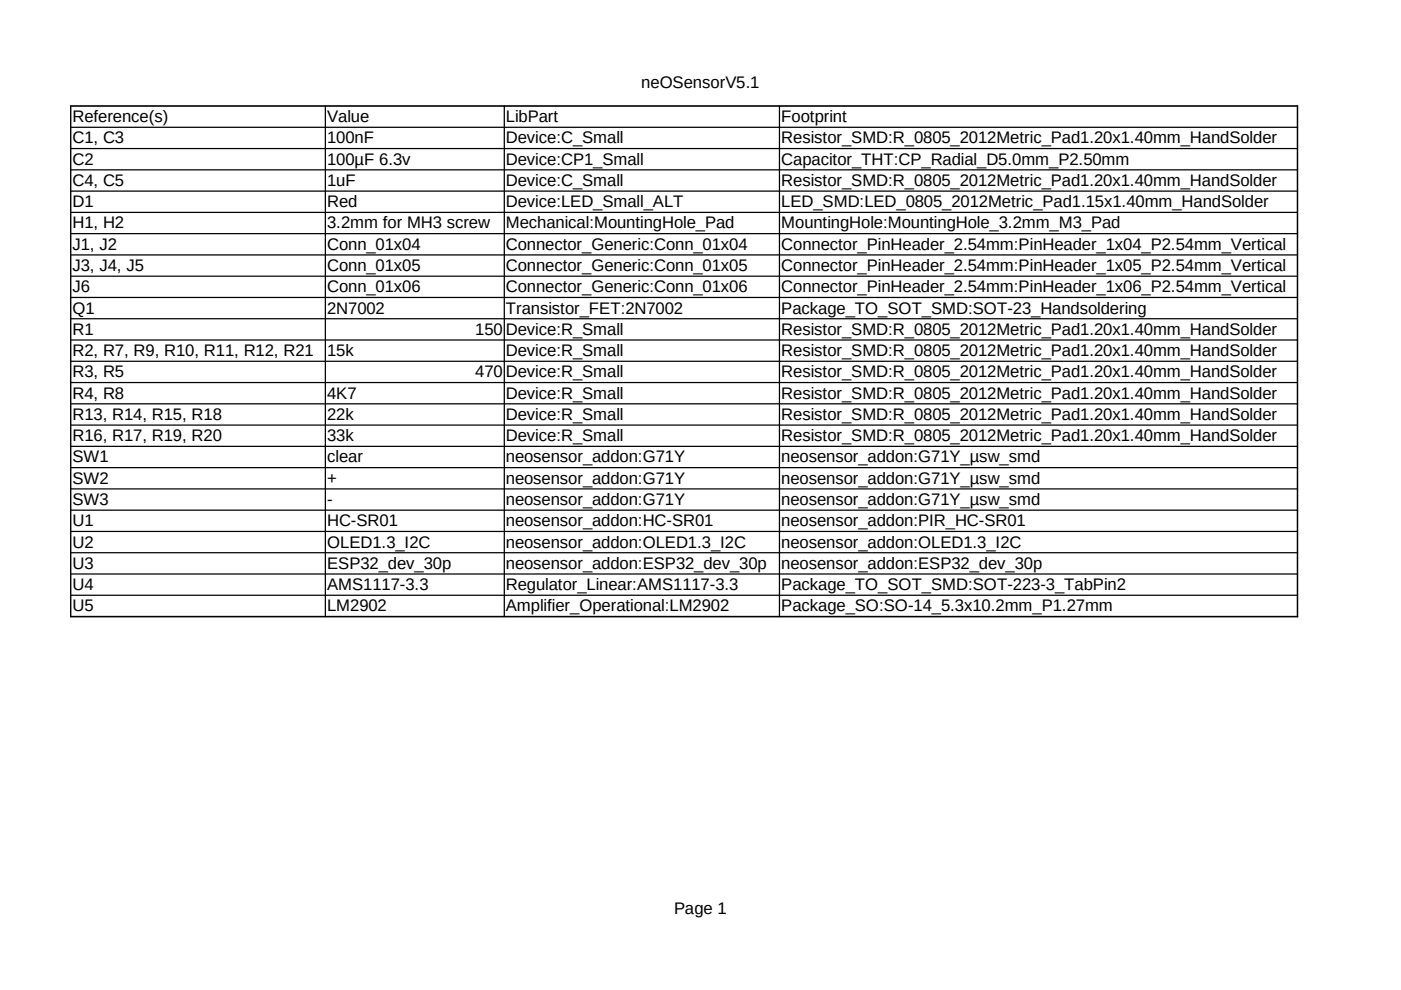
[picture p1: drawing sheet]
<svg xmlns="http://www.w3.org/2000/svg" width="297mm" height="210mm" viewBox="0 0 297 210" stroke-linecap="round" stroke-linejoin="round" font-family="sans-serif">
<defs><g id="words">
<g font-size="3.5">
<text x="135.9" y="18.7">neOSensorV5.1</text>
<text x="15.4" y="25.9">Reference(s)</text>
<text x="69.4" y="25.9">Value</text>
<text x="107.3" y="25.9">LibPart</text>
<text x="165.6" y="25.9">Footprint</text>
<text x="15.4" y="30.4">C1, C3</text>
<text x="15.4" y="34.9">C2</text>
<text x="69.4" y="30.4">100nF</text>
<text x="69.4" y="34.9">100µF 6.3v</text>
<text x="107.3" y="30.4">Device:C_Small</text>
<text x="107.3" y="34.9">Device:CP1_Small</text>
<text x="165.6" y="30.4">Resistor_SMD:R_0805_2012Metric_Pad1.20x1.40mm_HandSolder</text>
<text x="165.6" y="34.9">Capacitor_THT:CP_Radial_D5.0mm_P2.50mm</text>
<text x="15.4" y="39.4">C4, C5</text>
<text x="69.4" y="39.4">1uF</text>
<text x="107.3" y="39.4">Device:C_Small</text>
<text x="165.6" y="39.4">Resistor_SMD:R_0805_2012Metric_Pad1.20x1.40mm_HandSolder</text>
<text x="15.4" y="44">D1</text>
<text x="69.4" y="44">Red</text>
<text x="107.3" y="44">Device:LED_Small_ALT</text>
<text x="165.6" y="44">LED_SMD:LED_0805_2012Metric_Pad1.15x1.40mm_HandSolder</text>
<text x="15.4" y="48.4">H1, H2</text>
<text x="15.4" y="52.9">J1, J2</text>
<text x="69.4" y="48.4">3.2mm for MH3 screw</text>
<text x="69.4" y="52.9">Conn_01x04</text>
<text x="107.3" y="48.4">Mechanical:MountingHole_Pad</text>
<text x="107.3" y="52.9">Connector_Generic:Conn_01x04</text>
<text x="165.6" y="48.4">MountingHole:MountingHole_3.2mm_M3_Pad</text>
<text x="165.6" y="52.9">Connector_PinHeader_2.54mm:PinHeader_1x04_P2.54mm_Vertical</text>
<text x="15.4" y="57.5">J3, J4, J5</text>
<text x="69.4" y="57.5">Conn_01x05</text>
<text x="107.3" y="57.5">Connector_Generic:Conn_01x05</text>
<text x="165.6" y="57.5">Connector_PinHeader_2.54mm:PinHeader_1x05_P2.54mm_Vertical</text>
<text x="15.4" y="61.9">J6</text>
<text x="69.4" y="61.9">Conn_01x06</text>
<text x="107.3" y="61.9">Connector_Generic:Conn_01x06</text>
<text x="165.6" y="61.9">Connector_PinHeader_2.54mm:PinHeader_1x06_P2.54mm_Vertical</text>
<text x="15.4" y="66.5">Q1</text>
<text x="15.4" y="71">R1</text>
<text x="69.4" y="66.5">2N7002</text>
<text x="100.8" y="71">150</text>
<text x="107.3" y="66.5">Transistor_FET:2N7002</text>
<text x="107.3" y="71">Device:R_Small</text>
<text x="165.6" y="66.5">Package_TO_SOT_SMD:SOT-23_Handsoldering</text>
<text x="165.6" y="71">Resistor_SMD:R_0805_2012Metric_Pad1.20x1.40mm_HandSolder</text>
<text x="15.4" y="75.5">R2, R7, R9, R10, R11, R12, R21</text>
<text x="69.4" y="75.5">15k</text>
<text x="107.3" y="75.5">Device:R_Small</text>
<text x="165.6" y="75.5">Resistor_SMD:R_0805_2012Metric_Pad1.20x1.40mm_HandSolder</text>
<text x="15.4" y="80">R3, R5</text>
<text x="100.8" y="80">470</text>
<text x="107.3" y="80">Device:R_Small</text>
<text x="165.6" y="80">Resistor_SMD:R_0805_2012Metric_Pad1.20x1.40mm_HandSolder</text>
<text x="15.4" y="84.5">R4, R8</text>
<text x="15.4" y="89">R13, R14, R15, R18</text>
<text x="69.4" y="84.5">4K7</text>
<text x="69.4" y="89">22k</text>
<text x="107.3" y="84.5">Device:R_Small</text>
<text x="107.3" y="89">Device:R_Small</text>
<text x="165.6" y="84.5">Resistor_SMD:R_0805_2012Metric_Pad1.20x1.40mm_HandSolder</text>
<text x="165.6" y="89">Resistor_SMD:R_0805_2012Metric_Pad1.20x1.40mm_HandSolder</text>
<text x="15.4" y="93.5">R16, R17, R19, R20</text>
<text x="69.4" y="93.5">33k</text>
<text x="107.3" y="93.5">Device:R_Small</text>
<text x="165.6" y="93.5">Resistor_SMD:R_0805_2012Metric_Pad1.20x1.40mm_HandSolder</text>
<text x="15.4" y="98.1">SW1</text>
<text x="69.4" y="98.1">clear</text>
<text x="107.3" y="98.1">neosensor_addon:G71Y</text>
<text x="165.6" y="98.1">neosensor_addon:G71Y_µsw_smd</text>
<text x="15.4" y="102.5">SW2</text>
<text x="15.4" y="107.1">SW3</text>
<text x="69.4" y="102.5">+</text>
<text x="69.4" y="107.1">-</text>
<text x="107.3" y="102.5">neosensor_addon:G71Y</text>
<text x="107.3" y="107.1">neosensor_addon:G71Y</text>
<text x="165.6" y="102.5">neosensor_addon:G71Y_µsw_smd</text>
<text x="165.6" y="107.1">neosensor_addon:G71Y_µsw_smd</text>
<text x="15.4" y="111.6">U1</text>
<text x="69.4" y="111.6">HC-SR01</text>
<text x="107.3" y="111.6">neosensor_addon:HC-SR01</text>
<text x="165.6" y="111.6">neosensor_addon:PIR_HC-SR01</text>
<text x="15.4" y="116.1">U2</text>
<text x="69.4" y="116.1">OLED1.3_I2C</text>
<text x="107.3" y="116.1">neosensor_addon:OLED1.3_I2C</text>
<text x="165.6" y="116.1">neosensor_addon:OLED1.3_I2C</text>
<text x="15.4" y="120.6">U3</text>
<text x="15.4" y="125.1">U4</text>
<text x="69.4" y="120.6">ESP32_dev_30p</text>
<text x="69.4" y="125.1">AMS1117-3.3</text>
<text x="107.3" y="120.6">neosensor_addon:ESP32_dev_30p</text>
<text x="107.3" y="125.1">Regulator_Linear:AMS1117-3.3</text>
<text x="165.6" y="120.6">neosensor_addon:ESP32_dev_30p</text>
<text x="165.6" y="125.1">Package_TO_SOT_SMD:SOT-223-3_TabPin2</text>
<text x="15.4" y="129.6">U5</text>
<text x="69.4" y="129.6">LM2902</text>
<text x="107.3" y="129.6">Amplifier_Operational:LM2902</text>
<text x="165.6" y="129.6">Package_SO:SO-14_5.3x10.2mm_P1.27mm</text>
<text x="142.9" y="193.7">Page 1</text>
</g>
</g></defs>
<path d="M14.9 22.5h260.2M15 22.4v108.4M275.1 22.4v108.4M14.9 130.7h260.2" fill="none" stroke="#000" stroke-width=".21"/>
<g fill="none" stroke="#000" stroke-width=".26">
<path d="M14.9 22.5h260.3M14.9 27h260.3M14.9 31.5h260.3M14.9 36h260.3M15 22.3v108.5M69 22.3v108.5M106.9 22.3v108.5M165.3 22.3v108.5M275.1 22.3v108.5M14.9 40.5h260.3M14.9 45h260.3M14.9 49.5h260.3"/>
<path d="M14.9 54.1h260.3M14.9 58.6h260.3M14.9 63.1h260.3M14.9 67.6h260.3M14.9 72.1h260.3M14.9 76.6h260.3M14.9 81.1h260.3M14.9 85.6h260.3M14.9 90.1h260.3M14.9 94.6h260.3M14.9 99.1h260.3M14.9 103.7h260.3"/>
<path d="M14.9 108.2h260.3M14.9 112.7h260.3M14.9 117.2h260.3M14.9 121.7h260.3M14.9 126.2h260.3M14.9 130.7h260.3"/>
</g>
<use href="#words"/>
</svg>
